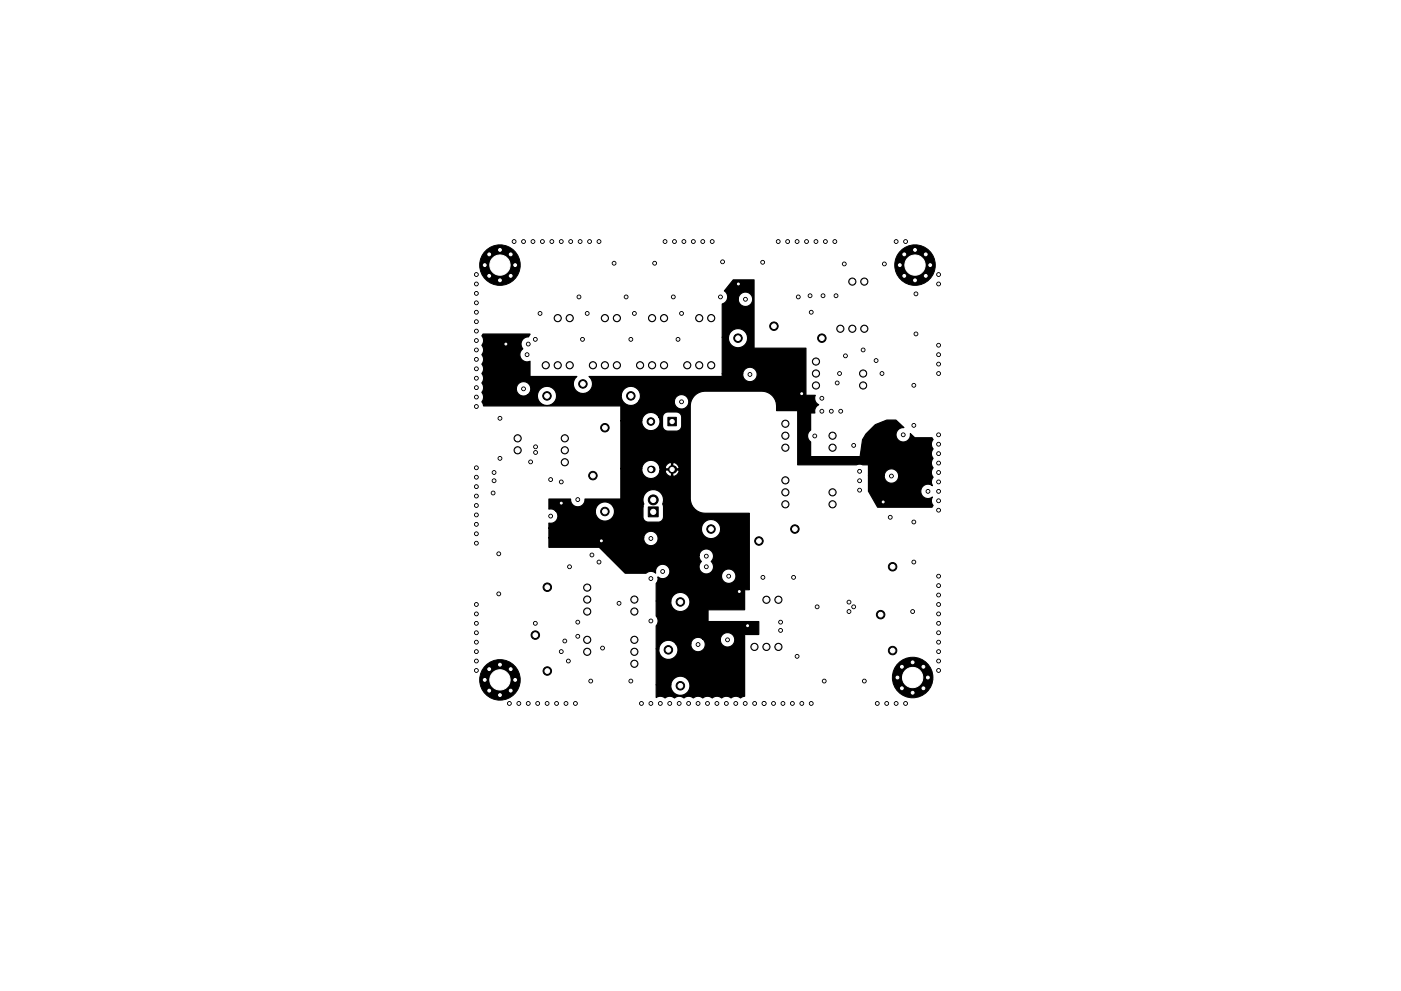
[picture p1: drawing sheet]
<svg xmlns="http://www.w3.org/2000/svg" width="297mm" height="210mm" viewBox="0 0 297 210" stroke-linecap="round" stroke-linejoin="round" font-family="sans-serif">
<g fill="#000" stroke="#000" stroke-width=".21">
<path d="M141.6 88.5h1.8v1.8h-1.8zM137.5 107.5h2v2.1h-2z"/>
<circle cx="101" cy="58.2" r=".4"/>
<circle cx="102.8" cy="56.2" r=".45"/>
<circle cx="103.7" cy="54" r=".45"/>
<circle cx="103.7" cy="58.5" r=".45"/>
<circle cx="106" cy="59.5" r=".45"/>
<circle cx="106" cy="53" r=".45"/>
<circle cx="106" cy="56.2" r="4.3"/>
<circle cx="108.3" cy="54" r=".45"/>
<circle cx="108.3" cy="58.5" r=".45"/>
<circle cx="109" cy="51.2" r=".4"/>
<circle cx="109.2" cy="56.2" r=".45"/>
<circle cx="111" cy="51.2" r=".4"/>
<circle cx="113" cy="51.2" r=".4"/>
<circle cx="115" cy="51.2" r=".4"/>
<circle cx="117" cy="51.2" r=".4"/>
<circle cx="119" cy="51.2" r=".4"/>
<circle cx="121" cy="51.2" r=".4"/>
<circle cx="123" cy="51.2" r=".4"/>
<circle cx="125" cy="51.2" r=".4"/>
<circle cx="127" cy="51.2" r=".4"/>
<circle cx="130.2" cy="55.8" r=".4"/>
<circle cx="138.8" cy="55.8" r=".4"/>
<circle cx="141" cy="51.2" r=".4"/>
<circle cx="143" cy="51.2" r=".4"/>
<circle cx="145" cy="51.2" r=".4"/>
<circle cx="147" cy="51.2" r=".4"/>
<circle cx="149" cy="51.2" r=".4"/>
<circle cx="151" cy="51.2" r=".4"/>
<circle cx="153.2" cy="55.5" r=".4"/>
<circle cx="161.7" cy="55.6" r=".4"/>
<circle cx="165" cy="51.2" r=".4"/>
<circle cx="167" cy="51.2" r=".4"/>
<circle cx="169" cy="51.2" r=".4"/>
<circle cx="171" cy="51.2" r=".4"/>
<circle cx="173" cy="51.2" r=".4"/>
<circle cx="175" cy="51.2" r=".4"/>
<circle cx="177" cy="51.2" r=".4"/>
<circle cx="179" cy="56" r=".4"/>
<circle cx="180.7" cy="59.7" r=".76"/>
<circle cx="183.3" cy="59.7" r=".76"/>
<circle cx="187.5" cy="56" r=".4"/>
<circle cx="190" cy="51.2" r=".4"/>
<circle cx="190.8" cy="56.2" r=".45"/>
<circle cx="191.7" cy="54" r=".45"/>
<circle cx="191.7" cy="58.5" r=".45"/>
<circle cx="192" cy="51.2" r=".4"/>
<circle cx="194" cy="56.2" r="4.3"/>
<circle cx="194" cy="59.5" r=".45"/>
<circle cx="194" cy="53" r=".45"/>
<circle cx="196.3" cy="54" r=".45"/>
<circle cx="196.3" cy="58.5" r=".45"/>
<circle cx="197.2" cy="56.2" r=".45"/>
<circle cx="199" cy="58.2" r=".4"/>
<circle cx="101" cy="62.2" r=".4"/>
<circle cx="101" cy="60.2" r=".4"/>
<circle cx="101" cy="66.2" r=".4"/>
<circle cx="101" cy="64.2" r=".4"/>
<circle cx="101" cy="68.2" r=".4"/>
<circle cx="101" cy="72.2" r=".4"/>
<circle cx="101" cy="70.2" r=".4"/>
<circle cx="101" cy="76.2" r=".4"/>
<circle cx="101" cy="78.2" r=".4"/>
<circle cx="101" cy="74.2" r=".4"/>
<circle cx="107.2" cy="73" r=".4"/>
<circle cx="111.8" cy="75.2" r=".4"/>
<circle cx="112" cy="73" r=".4"/>
<circle cx="113.5" cy="72" r=".4"/>
<circle cx="114.5" cy="66.5" r=".4"/>
<circle cx="115.7" cy="77.5" r=".76"/>
<circle cx="118.2" cy="77.5" r=".76"/>
<circle cx="118.2" cy="67.5" r=".76"/>
<circle cx="120.8" cy="77.5" r=".76"/>
<circle cx="120.8" cy="67.5" r=".76"/>
<circle cx="122.8" cy="63" r=".4"/>
<circle cx="123.5" cy="72" r=".4"/>
<circle cx="124.5" cy="66.5" r=".4"/>
<circle cx="125.7" cy="77.5" r=".76"/>
<circle cx="128.2" cy="77.5" r=".76"/>
<circle cx="128.2" cy="67.5" r=".76"/>
<circle cx="130.8" cy="77.5" r=".76"/>
<circle cx="130.8" cy="67.5" r=".76"/>
<circle cx="132.8" cy="63" r=".4"/>
<circle cx="133.7" cy="72" r=".4"/>
<circle cx="134.5" cy="66.5" r=".4"/>
<circle cx="135.7" cy="77.5" r=".76"/>
<circle cx="138.2" cy="77.5" r=".76"/>
<circle cx="138.2" cy="67.5" r=".76"/>
<circle cx="140.8" cy="77.5" r=".76"/>
<circle cx="140.8" cy="67.5" r=".76"/>
<circle cx="142.8" cy="63" r=".4"/>
<circle cx="143.7" cy="72" r=".4"/>
<circle cx="144.5" cy="66.5" r=".4"/>
<circle cx="145.7" cy="77.5" r=".76"/>
<circle cx="148.2" cy="77.5" r=".76"/>
<circle cx="148.2" cy="67.5" r=".76"/>
<circle cx="150.8" cy="77.5" r=".76"/>
<circle cx="150.8" cy="67.5" r=".76"/>
<circle cx="152.7" cy="63" r=".4"/>
<circle cx="156.5" cy="71.7" r=".9"/>
<circle cx="156.5" cy="60.2" r=".4"/>
<circle cx="158" cy="63.5" r=".4"/>
<circle cx="159" cy="79.4" r=".4"/>
<circle cx="164.1" cy="69.2" r=".9"/>
<circle cx="169.3" cy="63" r=".4"/>
<circle cx="171.7" cy="62.7" r=".4"/>
<circle cx="172" cy="66.2" r=".4"/>
<circle cx="173" cy="76.7" r=".76"/>
<circle cx="173" cy="79.2" r=".76"/>
<circle cx="174.2" cy="71.7" r=".9"/>
<circle cx="174.5" cy="62.7" r=".4"/>
<circle cx="177.3" cy="62.7" r=".4"/>
<circle cx="178" cy="79.2" r=".4"/>
<circle cx="178.2" cy="69.7" r=".76"/>
<circle cx="179.3" cy="75.5" r=".4"/>
<circle cx="180.7" cy="69.7" r=".76"/>
<circle cx="183" cy="79.2" r=".76"/>
<circle cx="183" cy="74.2" r=".4"/>
<circle cx="183.3" cy="69.7" r=".76"/>
<circle cx="185.7" cy="76.5" r=".4"/>
<circle cx="187" cy="79.2" r=".4"/>
<circle cx="194.2" cy="70.8" r=".4"/>
<circle cx="194.2" cy="62.3" r=".4"/>
<circle cx="199" cy="60.2" r=".4"/>
<circle cx="199" cy="77.2" r=".4"/>
<circle cx="199" cy="75.2" r=".4"/>
<circle cx="199" cy="73.2" r=".4"/>
<circle cx="199" cy="79.2" r=".4"/>
<circle cx="101" cy="82.2" r=".4"/>
<circle cx="101" cy="80.2" r=".4"/>
<circle cx="101" cy="86.2" r=".4"/>
<circle cx="101" cy="84.2" r=".4"/>
<circle cx="101" cy="99.2" r=".4"/>
<circle cx="106" cy="97.2" r=".4"/>
<circle cx="106" cy="88.7" r=".4"/>
<circle cx="109.8" cy="93" r=".76"/>
<circle cx="109.8" cy="95.5" r=".76"/>
<circle cx="111" cy="82.5" r=".4"/>
<circle cx="112.5" cy="98" r=".4"/>
<circle cx="113.5" cy="96" r=".4"/>
<circle cx="113.5" cy="94.8" r=".4"/>
<circle cx="116" cy="84" r=".9"/>
<circle cx="119.8" cy="93" r=".76"/>
<circle cx="119.8" cy="98.1" r=".76"/>
<circle cx="119.8" cy="95.5" r=".76"/>
<circle cx="123.6" cy="81.5" r=".9"/>
<circle cx="128.2" cy="90.7" r=".9"/>
<circle cx="133.7" cy="84" r=".9"/>
<circle cx="138" cy="89.4" r=".8"/>
<circle cx="144.5" cy="85.2" r=".4"/>
<circle cx="166.5" cy="89.9" r=".76"/>
<circle cx="166.5" cy="95" r=".76"/>
<circle cx="166.5" cy="92.4" r=".76"/>
<circle cx="170" cy="83.5" r=".4"/>
<circle cx="172.7" cy="92.5" r=".4"/>
<circle cx="173" cy="81.8" r=".76"/>
<circle cx="174.2" cy="87.2" r=".4"/>
<circle cx="174.3" cy="84.5" r=".4"/>
<circle cx="176.2" cy="87.2" r=".4"/>
<circle cx="176.5" cy="92.4" r=".76"/>
<circle cx="176.5" cy="95" r=".76"/>
<circle cx="177.5" cy="81.2" r=".4"/>
<circle cx="178.2" cy="87.2" r=".4"/>
<circle cx="181" cy="94.5" r=".4"/>
<circle cx="182.2" cy="100" r=".4"/>
<circle cx="183" cy="81.8" r=".76"/>
<circle cx="191.5" cy="92.2" r=".4"/>
<circle cx="193.7" cy="81.7" r=".4"/>
<circle cx="193.7" cy="90.2" r=".4"/>
<circle cx="199" cy="92.2" r=".4"/>
<circle cx="199" cy="96.2" r=".4"/>
<circle cx="199" cy="98.2" r=".4"/>
<circle cx="199" cy="94.2" r=".4"/>
<circle cx="101" cy="107.2" r=".4"/>
<circle cx="101" cy="111.2" r=".4"/>
<circle cx="101" cy="109.2" r=".4"/>
<circle cx="101" cy="105.2" r=".4"/>
<circle cx="101" cy="103.2" r=".4"/>
<circle cx="101" cy="101.2" r=".4"/>
<circle cx="101" cy="113.2" r=".4"/>
<circle cx="101" cy="115.2" r=".4"/>
<circle cx="104.5" cy="104.6" r=".4"/>
<circle cx="104.8" cy="102" r=".4"/>
<circle cx="104.8" cy="100.2" r=".4"/>
<circle cx="105.8" cy="117.5" r=".4"/>
<circle cx="116.8" cy="101.7" r=".4"/>
<circle cx="116.8" cy="109.5" r=".4"/>
<circle cx="119" cy="106.7" r=".4"/>
<circle cx="119" cy="102.2" r=".4"/>
<circle cx="122.5" cy="106" r=".4"/>
<circle cx="125.5" cy="117.7" r=".4"/>
<circle cx="125.7" cy="100.9" r=".9"/>
<circle cx="127" cy="119.2" r=".4"/>
<circle cx="127.5" cy="114.7" r=".4"/>
<circle cx="128.2" cy="108.5" r=".9"/>
<circle cx="138" cy="114.2" r=".4"/>
<circle cx="138.5" cy="106.1" r="1.05"/>
<circle cx="149.7" cy="118" r=".4"/>
<circle cx="150.7" cy="112.2" r=".9"/>
<circle cx="160.9" cy="114.8" r=".9"/>
<circle cx="166.5" cy="104.5" r=".76"/>
<circle cx="166.5" cy="101.9" r=".76"/>
<circle cx="166.5" cy="107" r=".76"/>
<circle cx="168.5" cy="112.2" r=".9"/>
<circle cx="176.5" cy="104.5" r=".76"/>
<circle cx="176.5" cy="107" r=".76"/>
<circle cx="182.2" cy="104" r=".4"/>
<circle cx="182.2" cy="102" r=".4"/>
<circle cx="187.3" cy="106.5" r=".4"/>
<circle cx="188.7" cy="109.7" r=".4"/>
<circle cx="189" cy="101" r=".4"/>
<circle cx="193.7" cy="110.7" r=".4"/>
<circle cx="193.7" cy="119.2" r=".4"/>
<circle cx="196.7" cy="104.2" r=".4"/>
<circle cx="199" cy="102.2" r=".4"/>
<circle cx="199" cy="100.2" r=".4"/>
<circle cx="199" cy="108.2" r=".4"/>
<circle cx="199" cy="106.2" r=".4"/>
<circle cx="199" cy="104.2" r=".4"/>
<circle cx="101" cy="128.2" r=".4"/>
<circle cx="101" cy="136.2" r=".4"/>
<circle cx="101" cy="138.2" r=".4"/>
<circle cx="101" cy="130.2" r=".4"/>
<circle cx="101" cy="132.2" r=".4"/>
<circle cx="101" cy="134.2" r=".4"/>
<circle cx="105.8" cy="126" r=".4"/>
<circle cx="113.5" cy="134.7" r=".9"/>
<circle cx="113.5" cy="132.2" r=".4"/>
<circle cx="116" cy="124.6" r=".9"/>
<circle cx="119" cy="138.2" r=".4"/>
<circle cx="119.8" cy="136" r=".4"/>
<circle cx="120.8" cy="120.2" r=".4"/>
<circle cx="122.5" cy="135" r=".4"/>
<circle cx="122.5" cy="132" r=".4"/>
<circle cx="124.5" cy="135.7" r=".76"/>
<circle cx="124.5" cy="138.3" r=".76"/>
<circle cx="124.5" cy="124.7" r=".76"/>
<circle cx="124.5" cy="129.7" r=".76"/>
<circle cx="124.5" cy="127.2" r=".76"/>
<circle cx="127.7" cy="137.5" r=".4"/>
<circle cx="131.2" cy="128" r=".4"/>
<circle cx="134.5" cy="138.3" r=".76"/>
<circle cx="134.5" cy="135.7" r=".76"/>
<circle cx="134.5" cy="129.7" r=".76"/>
<circle cx="134.5" cy="127.2" r=".76"/>
<circle cx="138" cy="131.7" r=".4"/>
<circle cx="138" cy="122.7" r=".4"/>
<circle cx="140.5" cy="121.2" r=".4"/>
<circle cx="141.7" cy="137.9" r=".9"/>
<circle cx="144.2" cy="127.7" r=".9"/>
<circle cx="148" cy="136.7" r=".4"/>
<circle cx="149.7" cy="120.2" r=".4"/>
<circle cx="154.2" cy="135.7" r=".4"/>
<circle cx="154.5" cy="122.2" r=".4"/>
<circle cx="156.7" cy="125.5" r=".4"/>
<circle cx="158.5" cy="132.7" r=".4"/>
<circle cx="160" cy="137.2" r=".76"/>
<circle cx="161.7" cy="122.5" r=".4"/>
<circle cx="162.5" cy="127.2" r=".76"/>
<circle cx="162.5" cy="137.2" r=".76"/>
<circle cx="165" cy="127.2" r=".76"/>
<circle cx="165" cy="137.2" r=".76"/>
<circle cx="165.5" cy="133.7" r=".4"/>
<circle cx="165.5" cy="132" r=".4"/>
<circle cx="168.3" cy="122.5" r=".4"/>
<circle cx="169" cy="139.2" r=".4"/>
<circle cx="173.2" cy="128.7" r=".4"/>
<circle cx="180" cy="129.7" r=".4"/>
<circle cx="180" cy="127.7" r=".4"/>
<circle cx="181" cy="128.7" r=".4"/>
<circle cx="186.7" cy="130.4" r=".9"/>
<circle cx="189.2" cy="120.2" r=".9"/>
<circle cx="189.2" cy="138" r=".9"/>
<circle cx="193.5" cy="129.7" r=".4"/>
<circle cx="199" cy="122.2" r=".4"/>
<circle cx="199" cy="128.2" r=".4"/>
<circle cx="199" cy="136.2" r=".4"/>
<circle cx="199" cy="138.2" r=".4"/>
<circle cx="199" cy="124.2" r=".4"/>
<circle cx="199" cy="134.2" r=".4"/>
<circle cx="199" cy="126.2" r=".4"/>
<circle cx="199" cy="132.2" r=".4"/>
<circle cx="199" cy="130.2" r=".4"/>
<circle cx="101" cy="142.2" r=".4"/>
<circle cx="101" cy="140.2" r=".4"/>
<circle cx="102.8" cy="144.2" r=".45"/>
<circle cx="103.7" cy="146.5" r=".45"/>
<circle cx="103.7" cy="142" r=".45"/>
<circle cx="106" cy="144.2" r="4.3"/>
<circle cx="106" cy="141" r=".45"/>
<circle cx="106" cy="147.5" r=".45"/>
<circle cx="108" cy="149.2" r=".4"/>
<circle cx="108.3" cy="146.5" r=".45"/>
<circle cx="108.3" cy="142" r=".45"/>
<circle cx="109.2" cy="144.2" r=".45"/>
<circle cx="110" cy="149.2" r=".4"/>
<circle cx="112" cy="149.2" r=".4"/>
<circle cx="114" cy="149.2" r=".4"/>
<circle cx="116" cy="149.2" r=".4"/>
<circle cx="116" cy="142.4" r=".9"/>
<circle cx="118" cy="149.2" r=".4"/>
<circle cx="120" cy="149.2" r=".4"/>
<circle cx="120.5" cy="140.2" r=".4"/>
<circle cx="122" cy="149.2" r=".4"/>
<circle cx="125.2" cy="144.5" r=".4"/>
<circle cx="133.7" cy="144.5" r=".4"/>
<circle cx="134.5" cy="140.8" r=".76"/>
<circle cx="136" cy="149.2" r=".4"/>
<circle cx="138" cy="149.2" r=".4"/>
<circle cx="140" cy="149.2" r=".4"/>
<circle cx="142" cy="149.2" r=".4"/>
<circle cx="144" cy="149.2" r=".4"/>
<circle cx="144.2" cy="145.5" r=".9"/>
<circle cx="146" cy="149.2" r=".4"/>
<circle cx="148" cy="149.2" r=".4"/>
<circle cx="150" cy="149.2" r=".4"/>
<circle cx="152" cy="149.2" r=".4"/>
<circle cx="154" cy="149.2" r=".4"/>
<circle cx="156" cy="149.2" r=".4"/>
<circle cx="158" cy="149.2" r=".4"/>
<circle cx="160" cy="149.2" r=".4"/>
<circle cx="162" cy="149.2" r=".4"/>
<circle cx="164" cy="149.2" r=".4"/>
<circle cx="166" cy="149.2" r=".4"/>
<circle cx="168" cy="149.2" r=".4"/>
<circle cx="170" cy="149.2" r=".4"/>
<circle cx="172" cy="149.2" r=".4"/>
<circle cx="174.7" cy="144.5" r=".4"/>
<circle cx="183.2" cy="144.5" r=".4"/>
<circle cx="186" cy="149.2" r=".4"/>
<circle cx="188" cy="149.2" r=".4"/>
<circle cx="190" cy="149.2" r=".4"/>
<circle cx="190.3" cy="143.7" r=".45"/>
<circle cx="191.2" cy="146" r=".45"/>
<circle cx="191.2" cy="141.5" r=".45"/>
<circle cx="192" cy="149.2" r=".4"/>
<circle cx="193.5" cy="140.5" r=".45"/>
<circle cx="193.5" cy="147" r=".45"/>
<circle cx="193.5" cy="143.7" r="4.3"/>
<circle cx="195.8" cy="141.5" r=".45"/>
<circle cx="195.8" cy="146" r=".45"/>
<circle cx="196.7" cy="143.7" r=".45"/>
<circle cx="199" cy="140.2" r=".4"/>
<circle cx="199" cy="142.2" r=".4"/>
</g>
<g fill="#000">
<circle cx="138" cy="99.6" r=".8"/>
<circle cx="142.5" cy="99.6" r=".9"/>
</g>
<path d="M102.4 70.9h10l-.3 .6h-.3a1.53 1.53 0 0 0-1.2 .9 1.53 1.53 0 0 0 .3 1.6 1.53 1.53 0 0 0-.5 2 1.53 1.53 0 0 0 2 .6l.1 3.3h9.8a2.04 2.04 0 0 0-.2 2.9 2.04 2.04 0 0 0 3 0 2.04 2.04 0 0 0-.2-2.9h28.1l.1-.6h4.4v.3a1.53 1.53 0 0 0 2.3 1.2 1.53 1.53 0 0 0 0-2.7 1.53 1.53 0 0 0-2.3 1.2h-4.4v-7.8h1.3v.4a2.04 2.04 0 0 0 3.1 1.6 2.04 2.04 0 0 0 0-3.5 2.04 2.04 0 0 0-3.1 1.5h-1.3v-7l.8-.5 .3-.7h2.3a1.53 1.53 0 0 0 2.1 1.6 1.53 1.53 0 0 0 .5-2.5 1.53 1.53 0 0 0-2.5 .7l-.1 .2h-2.3v-.7l-.6-.9 1.9-2.3h4.4v14.4l11 .1v9.9l2 .1-.1 .2a1.52 1.52 0 0 0 .8 1.8 1.51 1.51 0 0 0-.8 1.7l-.9 .1v3.5a1.52 1.52 0 0 0 0 2.5l.1 3.2h10.3l.6-3.6a6.8 6.8 0 0 1 7-4.2l1.8 1.6a1.53 1.53 0 0 0-1.7 1.5 1.53 1.53 0 0 0 1.6 1.6 1.53 1.53 0 0 0 1.4-1.8l1 .9h3.6l.2 .3a1.69 1.69 0 0 0 0 2.1 1.62 1.62 0 0 0 0 2 1.62 1.62 0 0 0 0 2 1.62 1.62 0 0 0 0 2l-.3 .8 .2 .9-.2-.1a1.53 1.53 0 0 0-2.3 1.5 1.53 1.53 0 0 0 2.5 1.1 1.61 1.61 0 0 0 .1 1.8l-.2 .3h-11.5l-2-3.4v-3.4h3.4a1.53 1.53 0 0 0 2 1.6 1.53 1.53 0 0 0 .5-2.5 1.53 1.53 0 0 0-2.5 .7v.2h-3.4l-.1-2.2-1.6-.1-.8 .1h-12.5v-11.4l-4.4-.1-.1-1.5-.2-.8-.8-1-1-.6-1-.2h-12.2l-1.6 .5-1 1-.5 1.6v19.7l.3 1.3 1.1 1.2 1.3 .6h9.9v16.2l-1 .1v4.2h-7.7l-.1 .1 .1 2.4h10.7v2.7l-3 .1v13l-.9 .4a1.69 1.69 0 0 0-2 0 1.62 1.62 0 0 0-2 0 1.62 1.62 0 0 0-2 0 1.62 1.62 0 0 0-2 0 1.62 1.62 0 0 0-2 0 1.62 1.62 0 0 0-2 0 1.62 1.62 0 0 0-2 0 1.62 1.62 0 0 0-2 0l-.8-.4-1.1 .3v-2.7h3.1v.4a2.04 2.04 0 0 0 3.1 1.5 2.04 2.04 0 0 0 0-3.4 2.04 2.04 0 0 0-3.1 1.5h-3.1v-7.6h.6v.4a2.04 2.04 0 0 0 2.8 1.7 2.04 2.04 0 0 0 .8-3.2h3.2v.3a1.53 1.53 0 0 0 2.2 1.2 1.53 1.53 0 0 0 .3-2.5h3.7v.3a1.53 1.53 0 0 0 2.4 1.2 1.53 1.53 0 0 0 0-2.7 1.53 1.53 0 0 0-2.4 1.2h-3.7a1.53 1.53 0 0 0-2.5 1h-3.2a2.04 2.04 0 0 0-2.2-.7 2.04 2.04 0 0 0-1.4 1.8h-.6v-4.9a1.51 1.51 0 0 0 0-2.1v-3.2h3.1a2.04 2.04 0 0 0 2.8 2.1 2.04 2.04 0 0 0 .6-3.4 2.04 2.04 0 0 0-3.3 .9l-.1 .4h-3.1v-3.7l.4-.6v-.8a1.52 1.52 0 0 0 2.3-.3h11.2v.3a1.53 1.53 0 0 0 2.3 1.2 1.53 1.53 0 0 0 0-2.7 1.53 1.53 0 0 0-2.3 1.2h-11.2l.1-.1a1.53 1.53 0 0 0-1.2-2.3 1.53 1.53 0 0 0-1.7 1.9 1.51 1.51 0 0 0-2 0h-4.4l-3.8-3.8h19.4l.1 .6 .4 .7a1.53 1.53 0 0 0 0 2.2 1.53 1.53 0 0 0 2.1 0 1.53 1.53 0 0 0 0-2.2 1.53 1.53 0 0 0-.4-2.5 1.53 1.53 0 0 0-2.2 1.2h-19.4l-1.8-1.7h-10.6v-2h20.1v.3a1.53 1.53 0 0 0 2.3 1.2 1.53 1.53 0 0 0 0-2.7 1.53 1.53 0 0 0-2.3 1.2h-20.1v-2.1h32.3v.4a2.04 2.04 0 0 0 3.1 1.6 2.04 2.04 0 0 0 0-3.5 2.04 2.04 0 0 0-3.1 1.5h-32.3v-1a1.53 1.53 0 0 0 1.7-.8 1.53 1.53 0 0 0-.4-1.9h8.5v.4a2.04 2.04 0 0 0 2.7 1.8 2.04 2.04 0 0 0 1.1-3h6.3v2.1a1.13 1.13 0 0 0 1.2 1.2h2.3l.7-.5 .2-.7-.1-2.9a2.18 2.18 0 0 0-2.2-2.8 2.18 2.18 0 0 0-1.9 3l-.2 .6h-6.3a2.04 2.04 0 0 0-2.2-1 2.04 2.04 0 0 0-1.6 1.8h-8.5l-.5-.3h-.8v-2.1h4.6v.2a1.53 1.53 0 0 0 1.6 1.4 1.53 1.53 0 0 0 1.4-1.6h7.5l.1-6.5h4.5v.4a1.93 1.93 0 0 0 1.8 1.7 1.93 1.93 0 0 0 2-1.5h1.1l.5 .7a.71 .71 0 0 0 .9 .3v-1.3h.2v1.3l.3 .1 .8-.6 .3-.5-.1-.3h-2.8l-.1 .3h-1.1v-.8h1.1l.1 .3h1.3v-1.3h.2v1.3h1.3a1.12 1.12 0 0 0-1.5-1.3 1.13 1.13 0 0 0-1.4 1h-1.1v-.2a1.94 1.94 0 0 0-2.1-1.3 1.94 1.94 0 0 0-1.7 1.7h-4.5v-10.2h4.5v.4a1.94 1.94 0 0 0 2.5 1.7 1.94 1.94 0 0 0 1.1-2.8h.8v1.8a1.13 1.13 0 0 0 1.1 1.2l2-.1 .6-.3 .3-.5v-2.1a1.13 1.13 0 0 0-1.1-1.1l-2.2 .1-.5 .4-.2 .6h-.8a1.94 1.94 0 0 0-2.1-1 1.94 1.94 0 0 0-1.5 1.7h-4.5l-.1-3.1h-29l-.3-.9a1.61 1.61 0 0 0 0-2l.3-.9h7v.3a1.53 1.53 0 0 0 2.3 1.2h2.1v.4a2.04 2.04 0 0 0 2.3 1.8 2.04 2.04 0 0 0 1.8-2.2h13.7v.4a2.03 2.03 0 0 0 1.6 1.8 2.03 2.03 0 0 0 2.2-.9h7.5v.3a1.53 1.53 0 0 0 2.3 1.2 1.53 1.53 0 0 0 0-2.7 1.53 1.53 0 0 0-2.3 1.2h-7.5v-.1a2.04 2.04 0 0 0-1.2-3 2.04 2.04 0 0 0-2.6 1.8h-13.7l-.1-.4a2.04 2.04 0 0 0-2.1-1.4 2.04 2.04 0 0 0-1.9 1.8h-2.1l.2-.1a1.53 1.53 0 0 0-.3-2.6 1.53 1.53 0 0 0-2.2 1.2h-7v-.5l-.3-.6a1.61 1.61 0 0 0 0-2 1.62 1.62 0 0 0 0-2 1.62 1.62 0 0 0 0-2 1.62 1.62 0 0 0 0-2 1.62 1.62 0 0 0 0-2z" fill="#000" stroke="#000" stroke-width=".25"/>
<g fill="#fff" stroke="#fff" stroke-width=".21">
<circle cx="142" cy="149.2" r=".2"/>
<circle cx="169" cy="139.2" r=".2"/>
<circle cx="165.5" cy="133.7" r=".2"/>
<circle cx="165.5" cy="132" r=".2"/>
<circle cx="168.2" cy="122.5" r=".2"/>
<circle cx="161.8" cy="122.5" r=".2"/>
<circle cx="180" cy="127.7" r=".2"/>
<circle cx="181" cy="128.7" r=".2"/>
<circle cx="180" cy="129.7" r=".2"/>
<circle cx="173.2" cy="128.7" r=".2"/>
<circle cx="174.8" cy="144.5" r=".2"/>
<circle cx="183.2" cy="144.5" r=".2"/>
<circle cx="125.3" cy="144.5" r=".2"/>
<circle cx="133.7" cy="144.5" r=".2"/>
<circle cx="120.5" cy="140.2" r=".2"/>
<circle cx="105.7" cy="126" r=".2"/>
<circle cx="105.7" cy="117.5" r=".2"/>
<circle cx="106" cy="97.2" r=".2"/>
<circle cx="106" cy="88.7" r=".2"/>
<circle cx="179" cy="56" r=".2"/>
<circle cx="187.5" cy="56" r=".2"/>
<circle cx="149.8" cy="118" r=".2"/>
<circle cx="154.5" cy="122.2" r=".2"/>
<circle cx="149.7" cy="120.2" r=".2"/>
<circle cx="154.2" cy="135.7" r=".2"/>
<circle cx="148" cy="136.7" r=".2"/>
<circle cx="125.5" cy="117.7" r=".2"/>
<circle cx="140.5" cy="121.2" r=".2"/>
<circle cx="138" cy="122.7" r=".2"/>
<circle cx="138" cy="114.2" r=".2"/>
<circle cx="138" cy="131.7" r=".2"/>
<circle cx="122.5" cy="132" r=".2"/>
<circle cx="122.5" cy="135" r=".2"/>
<circle cx="119" cy="138.2" r=".2"/>
<circle cx="112.5" cy="98" r=".2"/>
<circle cx="104.7" cy="100.2" r=".2"/>
<circle cx="158.1" cy="63.5" r=".2"/>
<circle cx="122.5" cy="106" r=".2"/>
<circle cx="172" cy="66.2" r=".2"/>
<circle cx="174.5" cy="62.7" r=".2"/>
<circle cx="177.2" cy="62.7" r=".2"/>
<circle cx="171.7" cy="62.7" r=".2"/>
<circle cx="169.2" cy="63" r=".2"/>
<circle cx="174.2" cy="87.2" r=".2"/>
<circle cx="176.2" cy="87.2" r=".2"/>
<circle cx="178.2" cy="87.2" r=".2"/>
<circle cx="182.2" cy="100" r=".2"/>
<circle cx="182.2" cy="102" r=".2"/>
<circle cx="182.2" cy="104" r=".2"/>
<circle cx="193.8" cy="81.7" r=".2"/>
<circle cx="193.8" cy="90.2" r=".2"/>
<circle cx="193.8" cy="110.7" r=".2"/>
<circle cx="193.7" cy="119.2" r=".2"/>
<circle cx="188.8" cy="109.7" r=".2"/>
<circle cx="191.5" cy="92.2" r=".2"/>
<circle cx="193.5" cy="129.7" r=".2"/>
<circle cx="112" cy="73" r=".2"/>
<circle cx="111.7" cy="75.2" r=".2"/>
<circle cx="111" cy="82.5" r=".2"/>
<circle cx="122.7" cy="63" r=".2"/>
<circle cx="132.7" cy="63" r=".2"/>
<circle cx="142.7" cy="63" r=".2"/>
<circle cx="152.8" cy="63" r=".2"/>
<circle cx="114.5" cy="66.5" r=".2"/>
<circle cx="113.5" cy="72" r=".2"/>
<circle cx="144.5" cy="66.5" r=".2"/>
<circle cx="143.7" cy="72" r=".2"/>
<circle cx="104.7" cy="102" r=".2"/>
<circle cx="104.6" cy="104.6" r=".2"/>
<circle cx="113.6" cy="96" r=".2"/>
<circle cx="134.5" cy="66.5" r=".2"/>
<circle cx="133.7" cy="72" r=".2"/>
<circle cx="123.5" cy="72" r=".2"/>
<circle cx="124.5" cy="66.5" r=".2"/>
<circle cx="113.5" cy="94.8" r=".2"/>
<circle cx="119" cy="102.2" r=".2"/>
<circle cx="138.8" cy="55.8" r=".2"/>
<circle cx="130.2" cy="55.8" r=".2"/>
<circle cx="153.2" cy="55.5" r=".2"/>
<circle cx="161.7" cy="55.6" r=".2"/>
<circle cx="181" cy="94.5" r=".2"/>
<circle cx="172.8" cy="92.5" r=".2"/>
<circle cx="174.2" cy="84.5" r=".2"/>
<circle cx="177.5" cy="81.2" r=".2"/>
<circle cx="178" cy="79.2" r=".2"/>
<circle cx="179.2" cy="75.5" r=".2"/>
<circle cx="183" cy="74.2" r=".2"/>
<circle cx="185.8" cy="76.5" r=".2"/>
<circle cx="187" cy="79.2" r=".2"/>
<circle cx="159" cy="79.4" r=".2"/>
<circle cx="194.2" cy="62.3" r=".2"/>
<circle cx="194.2" cy="70.8" r=".2"/>
<circle cx="144.5" cy="85.2" r=".2"/>
<circle cx="127.7" cy="137.5" r=".2"/>
<circle cx="131.3" cy="128" r=".2"/>
<circle cx="140" cy="149.2" r=".2"/>
<circle cx="146" cy="149.2" r=".2"/>
<circle cx="144" cy="149.2" r=".2"/>
<circle cx="152" cy="149.2" r=".2"/>
<circle cx="150" cy="149.2" r=".2"/>
<circle cx="148" cy="149.2" r=".2"/>
<circle cx="154" cy="149.2" r=".2"/>
<circle cx="160" cy="149.2" r=".2"/>
<circle cx="158" cy="149.2" r=".2"/>
<circle cx="162" cy="149.2" r=".2"/>
<circle cx="156" cy="149.2" r=".2"/>
<circle cx="166" cy="149.2" r=".2"/>
<circle cx="164" cy="149.2" r=".2"/>
<circle cx="168" cy="149.2" r=".2"/>
<circle cx="170" cy="149.2" r=".2"/>
<circle cx="172" cy="149.2" r=".2"/>
<circle cx="136" cy="149.2" r=".2"/>
<circle cx="138" cy="149.2" r=".2"/>
<circle cx="186" cy="149.2" r=".2"/>
<circle cx="188" cy="149.2" r=".2"/>
<circle cx="190" cy="149.2" r=".2"/>
<circle cx="192" cy="149.2" r=".2"/>
<circle cx="199" cy="140.2" r=".2"/>
<circle cx="199" cy="142.2" r=".2"/>
<circle cx="199" cy="138.2" r=".2"/>
<circle cx="199" cy="136.2" r=".2"/>
<circle cx="199" cy="134.2" r=".2"/>
<circle cx="199" cy="132.2" r=".2"/>
<circle cx="199" cy="128.2" r=".2"/>
<circle cx="199" cy="130.2" r=".2"/>
<circle cx="199" cy="122.2" r=".2"/>
<circle cx="199" cy="126.2" r=".2"/>
<circle cx="199" cy="124.2" r=".2"/>
<circle cx="199" cy="104.2" r=".2"/>
<circle cx="199" cy="106.2" r=".2"/>
<circle cx="199" cy="108.2" r=".2"/>
<circle cx="199" cy="98.2" r=".2"/>
<circle cx="199" cy="102.2" r=".2"/>
<circle cx="199" cy="100.2" r=".2"/>
<circle cx="199" cy="92.2" r=".2"/>
<circle cx="199" cy="96.2" r=".2"/>
<circle cx="199" cy="94.2" r=".2"/>
<circle cx="199" cy="75.2" r=".2"/>
<circle cx="199" cy="77.2" r=".2"/>
<circle cx="199" cy="79.2" r=".2"/>
<circle cx="199" cy="73.2" r=".2"/>
<circle cx="199" cy="60.2" r=".2"/>
<circle cx="199" cy="58.2" r=".2"/>
<circle cx="190" cy="51.2" r=".2"/>
<circle cx="177" cy="51.2" r=".2"/>
<circle cx="175" cy="51.2" r=".2"/>
<circle cx="171" cy="51.2" r=".2"/>
<circle cx="173" cy="51.2" r=".2"/>
<circle cx="165" cy="51.2" r=".2"/>
<circle cx="167" cy="51.2" r=".2"/>
<circle cx="169" cy="51.2" r=".2"/>
<circle cx="151" cy="51.2" r=".2"/>
<circle cx="149" cy="51.2" r=".2"/>
<circle cx="147" cy="51.2" r=".2"/>
<circle cx="145" cy="51.2" r=".2"/>
<circle cx="141" cy="51.2" r=".2"/>
<circle cx="143" cy="51.2" r=".2"/>
<circle cx="127" cy="51.2" r=".2"/>
<circle cx="123" cy="51.2" r=".2"/>
<circle cx="117" cy="51.2" r=".2"/>
<circle cx="119" cy="51.2" r=".2"/>
<circle cx="125" cy="51.2" r=".2"/>
<circle cx="121" cy="51.2" r=".2"/>
<circle cx="113" cy="51.2" r=".2"/>
<circle cx="111" cy="51.2" r=".2"/>
<circle cx="115" cy="51.2" r=".2"/>
<circle cx="109" cy="51.2" r=".2"/>
<circle cx="101" cy="62.2" r=".2"/>
<circle cx="101" cy="58.2" r=".2"/>
<circle cx="101" cy="66.2" r=".2"/>
<circle cx="101" cy="60.2" r=".2"/>
<circle cx="101" cy="64.2" r=".2"/>
<circle cx="101" cy="72.2" r=".2"/>
<circle cx="101" cy="70.2" r=".2"/>
<circle cx="101" cy="68.2" r=".2"/>
<circle cx="101" cy="76.2" r=".2"/>
<circle cx="101" cy="74.2" r=".2"/>
<circle cx="101" cy="82.2" r=".2"/>
<circle cx="101" cy="80.2" r=".2"/>
<circle cx="101" cy="78.2" r=".2"/>
<circle cx="101" cy="86.2" r=".2"/>
<circle cx="101" cy="84.2" r=".2"/>
<circle cx="101" cy="107.2" r=".2"/>
<circle cx="101" cy="103.2" r=".2"/>
<circle cx="101" cy="101.2" r=".2"/>
<circle cx="101" cy="105.2" r=".2"/>
<circle cx="101" cy="99.2" r=".2"/>
<circle cx="101" cy="111.2" r=".2"/>
<circle cx="101" cy="109.2" r=".2"/>
<circle cx="101" cy="113.2" r=".2"/>
<circle cx="101" cy="115.2" r=".2"/>
<circle cx="101" cy="128.2" r=".2"/>
<circle cx="101" cy="130.2" r=".2"/>
<circle cx="101" cy="132.2" r=".2"/>
<circle cx="101" cy="134.2" r=".2"/>
<circle cx="101" cy="142.2" r=".2"/>
<circle cx="101" cy="136.2" r=".2"/>
<circle cx="101" cy="140.2" r=".2"/>
<circle cx="101" cy="138.2" r=".2"/>
<circle cx="114" cy="149.2" r=".2"/>
<circle cx="110" cy="149.2" r=".2"/>
<circle cx="112" cy="149.2" r=".2"/>
<circle cx="108" cy="149.2" r=".2"/>
<circle cx="120" cy="149.2" r=".2"/>
<circle cx="118" cy="149.2" r=".2"/>
<circle cx="122" cy="149.2" r=".2"/>
<circle cx="116" cy="149.2" r=".2"/>
<circle cx="192" cy="51.2" r=".2"/>
<circle cx="127.5" cy="114.7" r=".2"/>
<circle cx="158.5" cy="132.7" r=".2"/>
<circle cx="156.8" cy="125.5" r=".2"/>
<circle cx="156.5" cy="60.2" r=".2"/>
<circle cx="119" cy="106.7" r=".2"/>
<circle cx="187.2" cy="106.5" r=".2"/>
<circle cx="107.3" cy="73" r=".2"/>
<circle cx="170" cy="83.5" r=".2"/>
<circle cx="120.7" cy="120.2" r=".2"/>
<circle cx="119.7" cy="136" r=".2"/>
<circle cx="116.7" cy="101.7" r=".2"/>
<circle cx="116.7" cy="109.5" r=".2"/>
<circle cx="113.5" cy="132.2" r=".2"/>
<circle cx="127" cy="119.2" r=".2"/>
<circle cx="189" cy="101" r=".2"/>
<circle cx="196.8" cy="104.2" r=".2"/>
<circle cx="183" cy="81.8" r=".51"/>
<circle cx="183" cy="79.2" r=".51"/>
<circle cx="173" cy="81.8" r=".51"/>
<circle cx="173" cy="79.2" r=".51"/>
<circle cx="173" cy="76.7" r=".51"/>
<circle cx="108.3" cy="54" r=".3"/>
<circle cx="106" cy="53" r=".3"/>
<circle cx="103.7" cy="54" r=".3"/>
<circle cx="102.8" cy="56.2" r=".3"/>
<circle cx="103.7" cy="58.5" r=".3"/>
<circle cx="106" cy="59.5" r=".3"/>
<circle cx="108.3" cy="58.5" r=".3"/>
<circle cx="109.2" cy="56.2" r=".3"/>
<circle cx="106" cy="56.2" r="2.15"/>
<circle cx="196.3" cy="54" r=".3"/>
<circle cx="194" cy="53" r=".3"/>
<circle cx="191.7" cy="54" r=".3"/>
<circle cx="190.8" cy="56.2" r=".3"/>
<circle cx="191.7" cy="58.5" r=".3"/>
<circle cx="194" cy="59.5" r=".3"/>
<circle cx="196.3" cy="58.5" r=".3"/>
<circle cx="197.2" cy="56.2" r=".3"/>
<circle cx="194" cy="56.2" r="2.15"/>
<circle cx="108.3" cy="142" r=".3"/>
<circle cx="106" cy="141" r=".3"/>
<circle cx="103.7" cy="142" r=".3"/>
<circle cx="102.8" cy="144.2" r=".3"/>
<circle cx="103.7" cy="146.5" r=".3"/>
<circle cx="106" cy="147.5" r=".3"/>
<circle cx="108.3" cy="146.5" r=".3"/>
<circle cx="109.2" cy="144.2" r=".3"/>
<circle cx="106" cy="144.2" r="2.15"/>
<circle cx="195.8" cy="141.5" r=".3"/>
<circle cx="193.5" cy="140.5" r=".3"/>
<circle cx="191.2" cy="141.5" r=".3"/>
<circle cx="190.3" cy="143.7" r=".3"/>
<circle cx="191.2" cy="146" r=".3"/>
<circle cx="193.5" cy="147" r=".3"/>
<circle cx="195.8" cy="146" r=".3"/>
<circle cx="196.7" cy="143.7" r=".3"/>
<circle cx="193.5" cy="143.7" r="2.15"/>
<circle cx="133.7" cy="84" r=".5"/>
<circle cx="123.6" cy="81.5" r=".5"/>
<circle cx="116" cy="84" r=".5"/>
<circle cx="115.7" cy="77.5" r=".51"/>
<circle cx="118.2" cy="77.5" r=".51"/>
<circle cx="120.8" cy="77.5" r=".51"/>
<circle cx="118.2" cy="67.5" r=".51"/>
<circle cx="120.8" cy="67.5" r=".51"/>
<circle cx="135.7" cy="77.5" r=".51"/>
<circle cx="138.2" cy="77.5" r=".51"/>
<circle cx="140.8" cy="77.5" r=".51"/>
<circle cx="138.2" cy="67.5" r=".51"/>
<circle cx="140.8" cy="67.5" r=".51"/>
<circle cx="125.7" cy="77.5" r=".51"/>
<circle cx="128.2" cy="77.5" r=".51"/>
<circle cx="130.8" cy="77.5" r=".51"/>
<circle cx="128.2" cy="67.5" r=".51"/>
<circle cx="130.8" cy="67.5" r=".51"/>
<circle cx="145.7" cy="77.5" r=".51"/>
<circle cx="148.2" cy="77.5" r=".51"/>
<circle cx="150.8" cy="77.5" r=".51"/>
<circle cx="148.2" cy="67.5" r=".51"/>
<circle cx="150.8" cy="67.5" r=".51"/>
<circle cx="166.5" cy="101.9" r=".51"/>
<circle cx="166.5" cy="104.5" r=".51"/>
<circle cx="166.5" cy="107" r=".51"/>
<circle cx="176.5" cy="104.5" r=".51"/>
<circle cx="176.5" cy="107" r=".51"/>
<circle cx="166.5" cy="89.9" r=".51"/>
<circle cx="166.5" cy="92.4" r=".51"/>
<circle cx="166.5" cy="95" r=".51"/>
<circle cx="176.5" cy="92.4" r=".51"/>
<circle cx="176.5" cy="95" r=".51"/>
<circle cx="134.5" cy="140.8" r=".51"/>
<circle cx="134.5" cy="138.3" r=".51"/>
<circle cx="134.5" cy="135.7" r=".51"/>
<circle cx="124.5" cy="138.3" r=".51"/>
<circle cx="124.5" cy="135.7" r=".51"/>
<circle cx="178.2" cy="69.7" r=".51"/>
<circle cx="180.7" cy="69.7" r=".51"/>
<circle cx="183.3" cy="69.7" r=".51"/>
<circle cx="180.7" cy="59.7" r=".51"/>
<circle cx="183.3" cy="59.7" r=".51"/>
<circle cx="160" cy="137.2" r=".51"/>
<circle cx="162.5" cy="137.2" r=".51"/>
<circle cx="165" cy="137.2" r=".51"/>
<circle cx="162.5" cy="127.2" r=".51"/>
<circle cx="165" cy="127.2" r=".51"/>
<circle cx="124.5" cy="124.7" r=".51"/>
<circle cx="124.5" cy="127.2" r=".51"/>
<circle cx="124.5" cy="129.7" r=".51"/>
<circle cx="134.5" cy="127.2" r=".51"/>
<circle cx="134.5" cy="129.7" r=".51"/>
<circle cx="119.8" cy="98.1" r=".51"/>
<circle cx="119.8" cy="95.5" r=".51"/>
<circle cx="119.8" cy="93" r=".51"/>
<circle cx="109.8" cy="95.5" r=".51"/>
<circle cx="109.8" cy="93" r=".51"/>
<circle cx="189.2" cy="120.2" r=".5"/>
<circle cx="186.7" cy="130.4" r=".5"/>
<circle cx="189.2" cy="138" r=".5"/>
<circle cx="144.3" cy="127.7" r=".5"/>
<circle cx="141.7" cy="137.9" r=".5"/>
<circle cx="144.3" cy="145.5" r=".5"/>
<circle cx="174.2" cy="71.7" r=".5"/>
<circle cx="164.1" cy="69.2" r=".5"/>
<circle cx="156.5" cy="71.7" r=".5"/>
<circle cx="150.7" cy="112.2" r=".5"/>
<circle cx="160.9" cy="114.8" r=".5"/>
<circle cx="168.5" cy="112.2" r=".5"/>
<circle cx="116" cy="124.6" r=".5"/>
<circle cx="113.5" cy="134.7" r=".5"/>
<circle cx="116" cy="142.4" r=".5"/>
<circle cx="128.2" cy="90.7" r=".5"/>
<circle cx="125.7" cy="100.9" r=".5"/>
<circle cx="128.2" cy="108.5" r=".5"/>
<circle cx="138.5" cy="106.1" r=".55"/>
<circle cx="138.5" cy="108.6" r=".55"/>
<circle cx="138" cy="99.6" r=".4"/>
<circle cx="138" cy="89.4" r=".4"/>
<circle cx="142.5" cy="99.6" r=".45"/>
<circle cx="142.5" cy="89.4" r=".45"/>
</g>
</svg>
